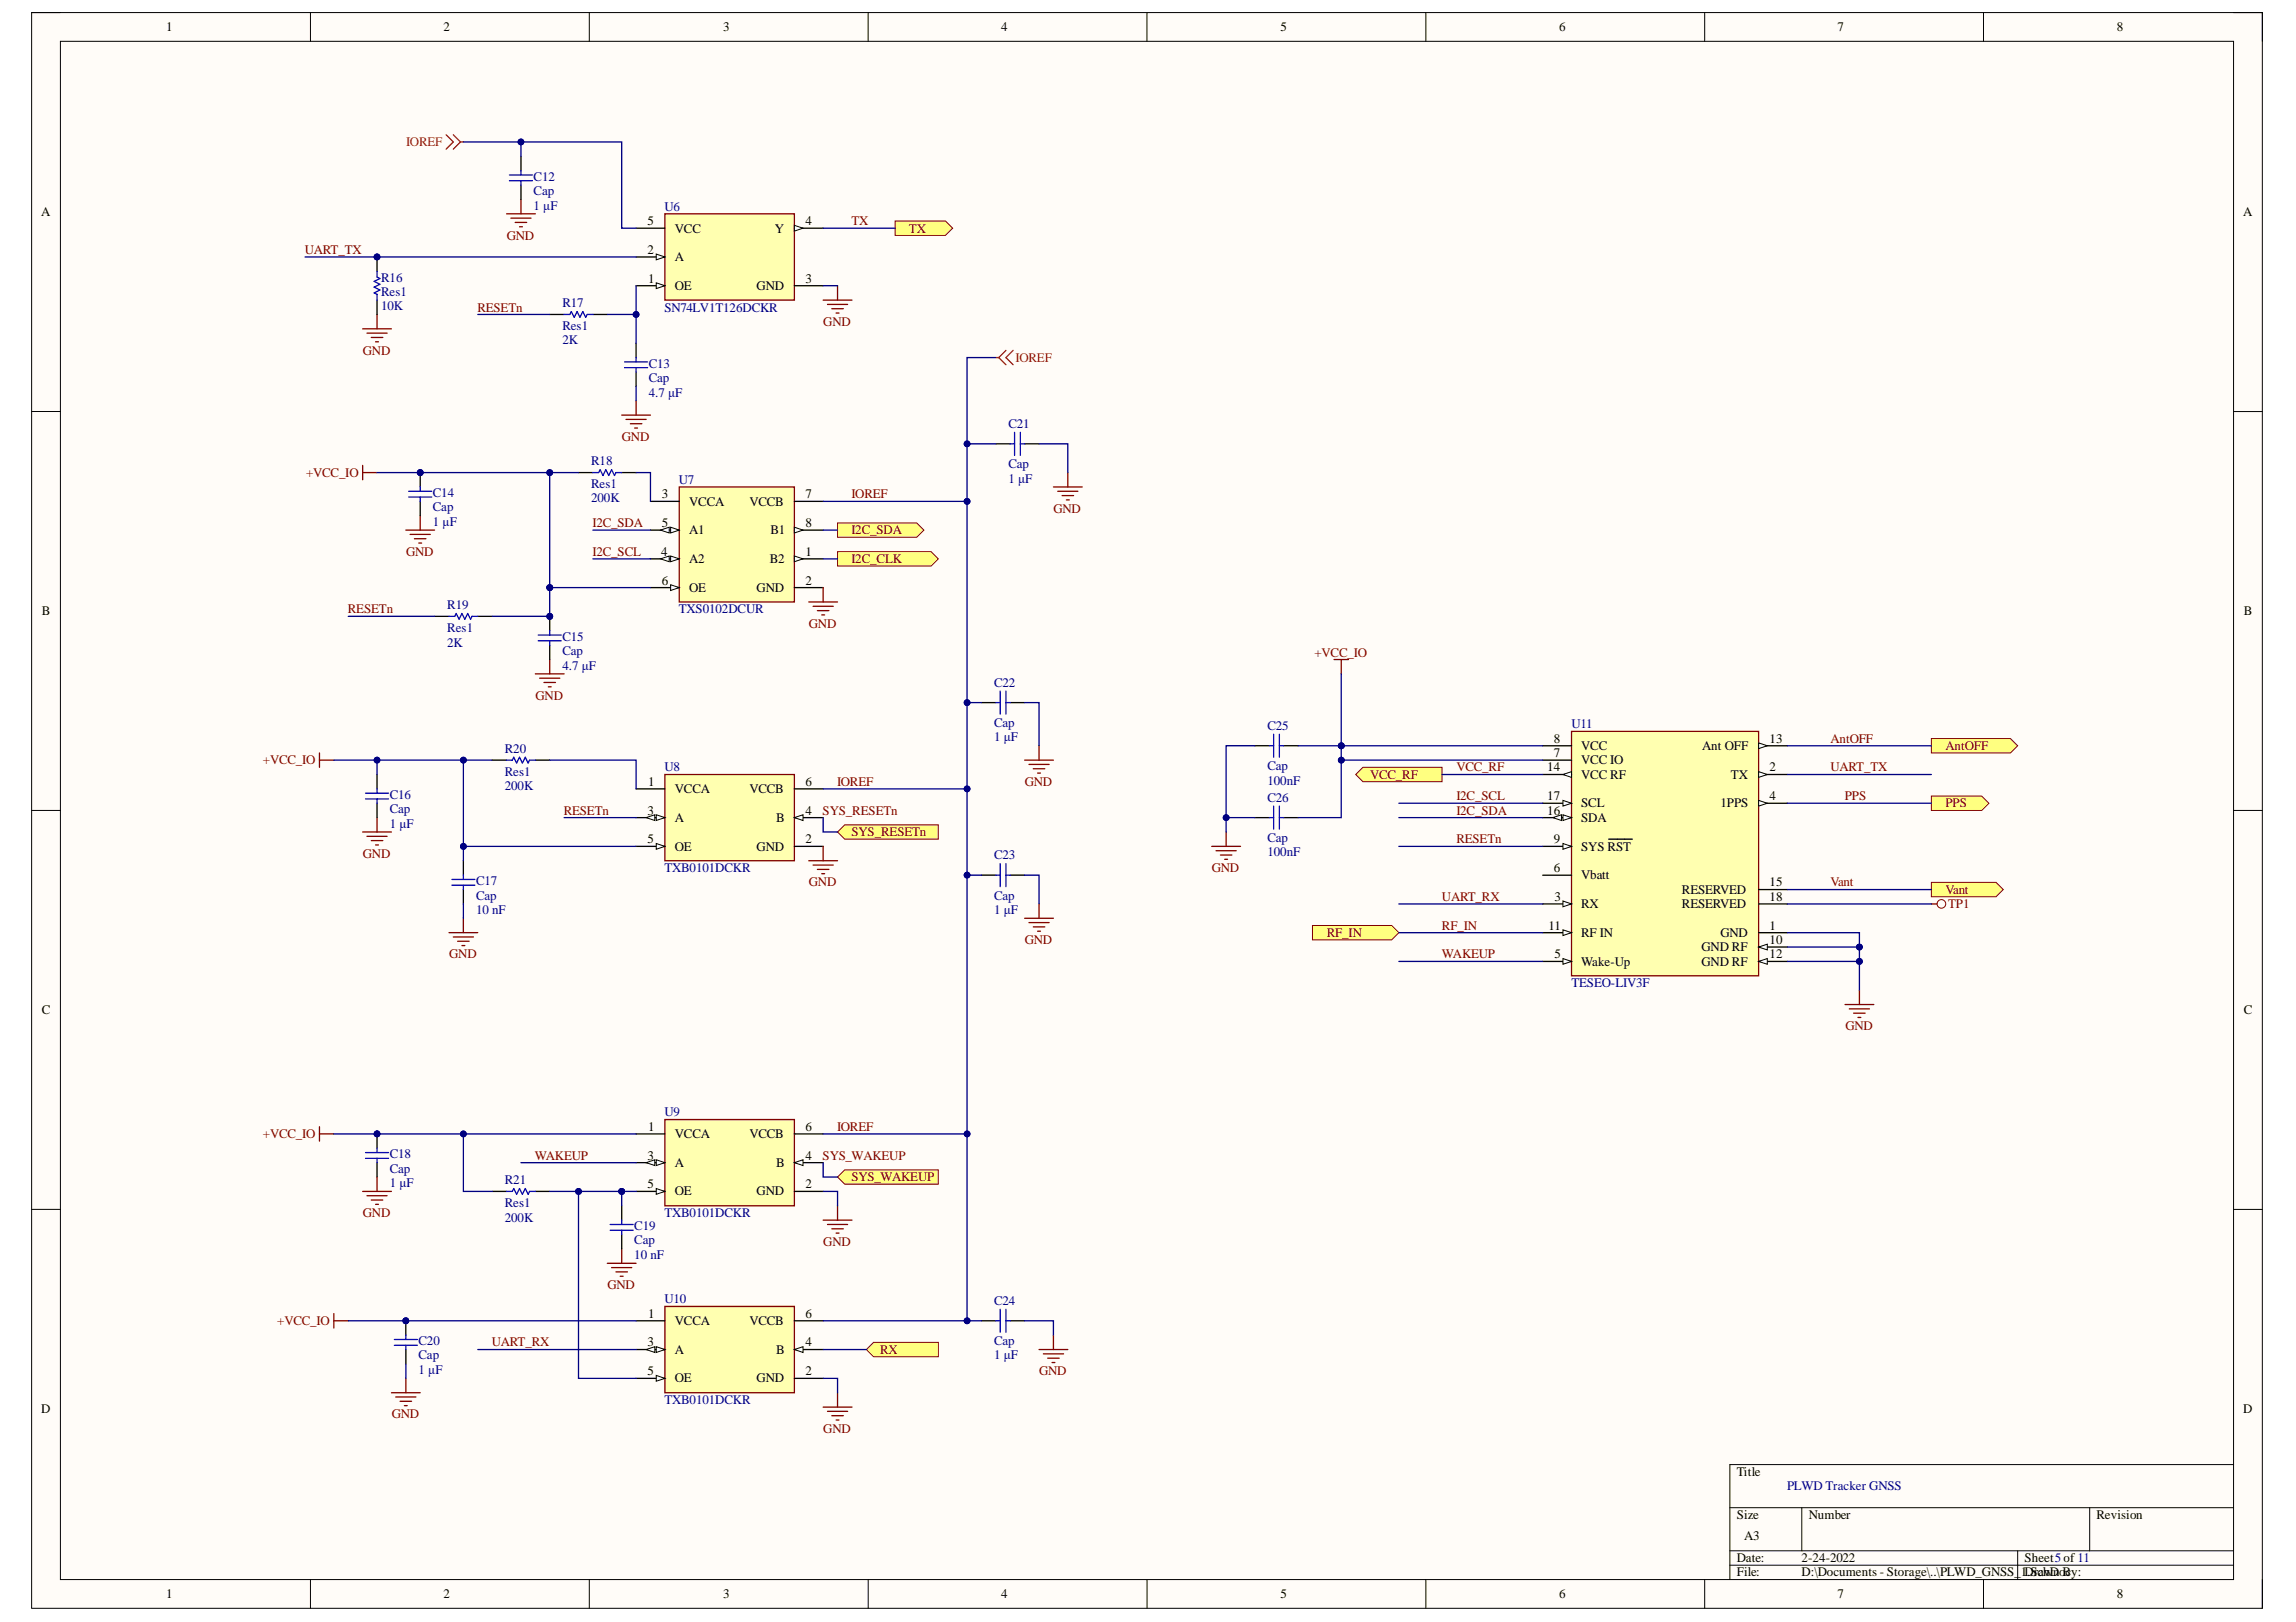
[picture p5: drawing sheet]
<svg xmlns="http://www.w3.org/2000/svg" width="297mm" height="210mm" viewBox="0 0 297 210" stroke-linecap="round" stroke-linejoin="round" font-family="sans-serif">
<defs><g id="words">
<g font-size="1.7">
<text x="21.5" y="4.1">1</text>
<text x="57.4" y="4.1">2</text>
<text x="93.6" y="4.1">3</text>
<text x="129.5" y="4.1">4</text>
<text x="165.7" y="4.1">5</text>
<text x="201.7" y="4.1">6</text>
<text x="237.7" y="4.1">7</text>
<text x="273.9" y="4.1">8</text>
<text x="5.3" y="28">A</text>
<text x="83.8" y="29.2">5</text>
<text x="104.2" y="29.2">4</text>
<text x="290.2" y="28">A</text>
<text x="83.8" y="32.9">2</text>
<text x="87.3" y="30.1">VCC</text>
<text x="87.3" y="33.8">A</text>
<text x="100.3" y="30.1">Y</text>
<text x="83.8" y="36.6">1</text>
<text x="87.3" y="37.5">OE</text>
<text x="97.9" y="37.5">GND</text>
<text x="104.2" y="36.6">3</text>
<text x="85.6" y="64.5">3</text>
<text x="89.2" y="65.4">VCCA</text>
<text x="97" y="65.4">VCCB</text>
<text x="104.2" y="64.5">7</text>
<text x="85.5" y="71.9">4</text>
<text x="85.6" y="68.2">5</text>
<text x="89.2" y="69.2">A1</text>
<text x="99.7" y="69.2">B1</text>
<text x="104.2" y="68.2">8</text>
<text x="104.2" y="71.9">1</text>
<text x="85.6" y="75.7">6</text>
<text x="89.2" y="72.9">A2</text>
<text x="89.2" y="76.6">OE</text>
<text x="97.9" y="76.6">GND</text>
<text x="99.6" y="72.9">B2</text>
<text x="104.2" y="75.7">2</text>
<text x="5.4" y="79.6">B</text>
<text x="290.3" y="79.6">B</text>
<text x="83.8" y="101.7">1</text>
<text x="104.2" y="101.7">6</text>
<text x="200.2" y="99.8">14</text>
<text x="201" y="96.1">8</text>
<text x="201" y="98">7</text>
<text x="204.6" y="97">VCC</text>
<text x="204.6" y="98.9">VCC IO</text>
<text x="204.6" y="100.8">VCC RF</text>
<text x="220.2" y="97">Ant OFF</text>
<text x="223.9" y="100.8">TX</text>
<text x="228.9" y="96.1">13</text>
<text x="228.9" y="99.8">2</text>
<text x="83.8" y="105.4">3</text>
<text x="87.3" y="102.6">VCCA</text>
<text x="87.3" y="106.3">A</text>
<text x="97" y="102.6">VCCB</text>
<text x="100.4" y="106.3">B</text>
<text x="104.2" y="105.4">4</text>
<text x="200.2" y="103.6">17</text>
<text x="200.2" y="105.4">16</text>
<text x="204.6" y="104.5">SCL</text>
<text x="204.6" y="106.3">SDA</text>
<text x="222.6" y="104.5">1PPS</text>
<text x="228.9" y="103.6">4</text>
<text x="83.8" y="109.1">5</text>
<text x="87.3" y="110.1">OE</text>
<text x="97.9" y="110.1">GND</text>
<text x="104.2" y="109.1">2</text>
<text x="201" y="109.1">9</text>
<text x="201" y="112.9">6</text>
<text x="204.6" y="110.1">SYS RST</text>
<text x="204.6" y="113.8">Vbatt</text>
<text x="201.1" y="116.6">3</text>
<text x="204.6" y="117.5">RX</text>
<text x="217.6" y="115.6">RESERVED</text>
<text x="217.6" y="117.5">RESERVED</text>
<text x="228.9" y="114.7">15</text>
<text x="228.9" y="116.6">18</text>
<text x="200.3" y="120.3">11</text>
<text x="201.1" y="124">5</text>
<text x="204.6" y="121.2">RF IN</text>
<text x="204.6" y="124.9">Wake-Up</text>
<text x="220.1" y="123.1">GND RF</text>
<text x="220.1" y="124.9">GND RF</text>
<text x="222.6" y="121.2">GND</text>
<text x="228.9" y="120.3">1</text>
<text x="228.9" y="122.2">10</text>
<text x="228.9" y="124">12</text>
<text x="5.4" y="131.2">C</text>
<text x="290.3" y="131.2">C</text>
<text x="83.8" y="146.3">1</text>
<text x="87.3" y="147.3">VCCA</text>
<text x="97" y="147.3">VCCB</text>
<text x="104.2" y="146.3">6</text>
<text x="83.8" y="150.1">3</text>
<text x="83.8" y="153.8">5</text>
<text x="87.3" y="151">A</text>
<text x="87.3" y="154.7">OE</text>
<text x="97.9" y="154.7">GND</text>
<text x="100.4" y="151">B</text>
<text x="104.2" y="150.1">4</text>
<text x="104.2" y="153.8">2</text>
<text x="83.8" y="170.5">1</text>
<text x="87.3" y="171.4">VCCA</text>
<text x="97" y="171.4">VCCB</text>
<text x="104.2" y="170.5">6</text>
<text x="83.8" y="174.2">3</text>
<text x="83.8" y="178">5</text>
<text x="87.3" y="175.2">A</text>
<text x="87.3" y="178.9">OE</text>
<text x="97.9" y="178.9">GND</text>
<text x="100.4" y="175.2">B</text>
<text x="104.2" y="174.2">4</text>
<text x="104.2" y="178">2</text>
<text x="5.3" y="182.9">D</text>
<text x="290.2" y="182.9">D</text>
<text x="224.7" y="191">Title</text>
<text x="224.7" y="196.5">Size</text>
<text x="234" y="196.5">Number</text>
<text x="271.2" y="196.5">Revision</text>
<text x="224.7" y="202.1">Date:</text>
<text x="224.7" y="204">File:</text>
<text x="225.6" y="199.3">A3</text>
<text x="233.1" y="202.1">2-24-2022</text>
<text x="233.1" y="204">D:\Documents - Storage\..\PLWD_GNSS_1.SchDoc</text>
<text x="261.9" y="202.1">Sheet5 of 11</text>
<text x="261.9" y="204">Drawn By:</text>
<text x="21.5" y="206.8">1</text>
<text x="57.4" y="206.8">2</text>
<text x="93.6" y="206.8">3</text>
<text x="129.5" y="206.8">4</text>
<text x="165.7" y="206.8">5</text>
<text x="201.7" y="206.8">6</text>
<text x="237.7" y="206.8">7</text>
<text x="273.9" y="206.8">8</text>
</g>
<g font-size="1.7" fill="#f00">
<text x="52.5" y="18.9">IOREF</text>
<text x="131.4" y="46.8">IOREF</text>
</g>
<g font-size="1.7" fill="#000080">
<text x="69" y="23.4">C12</text>
<text x="69" y="27.1">1 μF</text>
<text x="69" y="25.3">Cap</text>
<text x="86" y="27.3">U6</text>
<text x="49.3" y="40.2">10K</text>
<text x="49.3" y="36.4">R16</text>
<text x="49.3" y="38.3">Res1</text>
<text x="72.8" y="39.7">R17</text>
<text x="86" y="40.3">SN74LV1T126DCKR</text>
<text x="72.8" y="44.6">2K</text>
<text x="72.8" y="42.7">Res1</text>
<text x="83.9" y="47.6">C13</text>
<text x="83.9" y="51.3">4.7 μF</text>
<text x="83.9" y="49.5">Cap</text>
<text x="130.5" y="55.4">C21</text>
<text x="56" y="64.3">C14</text>
<text x="76.5" y="65">200K</text>
<text x="76.5" y="60.2">R18</text>
<text x="76.5" y="63.1">Res1</text>
<text x="87.8" y="62.6">U7</text>
<text x="130.5" y="62.5">1 μF</text>
<text x="130.5" y="60.6">Cap</text>
<text x="56" y="68.1">1 μF</text>
<text x="56" y="66.2">Cap</text>
<text x="57.9" y="83.7">2K</text>
<text x="57.9" y="78.8">R19</text>
<text x="57.9" y="81.8">Res1</text>
<text x="72.8" y="82.9">C15</text>
<text x="87.8" y="79.4">TXS0102DCUR</text>
<text x="72.8" y="86.7">4.7 μF</text>
<text x="72.8" y="84.8">Cap</text>
<text x="128.6" y="88.8">C22</text>
<text x="128.6" y="96">1 μF</text>
<text x="128.6" y="94.1">Cap</text>
<text x="164" y="94.4">C25</text>
<text x="203.3" y="94.3">U11</text>
<text x="65.3" y="97.4">R20</text>
<text x="65.3" y="100.4">Res1</text>
<text x="86" y="99.8">U8</text>
<text x="164" y="101.5">100nF</text>
<text x="164" y="99.7">Cap</text>
<text x="50.4" y="107.1">1 μF</text>
<text x="50.4" y="103.4">C16</text>
<text x="50.4" y="105.2">Cap</text>
<text x="65.3" y="102.3">200K</text>
<text x="164" y="103.7">C26</text>
<text x="86" y="112.9">TXB0101DCKR</text>
<text x="128.6" y="111.2">C23</text>
<text x="164" y="110.8">100nF</text>
<text x="164" y="109">Cap</text>
<text x="61.6" y="118.3">10 nF</text>
<text x="61.6" y="114.5">C17</text>
<text x="61.6" y="116.4">Cap</text>
<text x="128.6" y="118.3">1 μF</text>
<text x="128.6" y="116.4">Cap</text>
<text x="203.3" y="127.7">TESEO-LIV3F</text>
<text x="50.4" y="149.9">C18</text>
<text x="86" y="144.5">U9</text>
<text x="50.4" y="153.6">1 μF</text>
<text x="50.4" y="151.7">Cap</text>
<text x="65.3" y="153.3">R21</text>
<text x="65.3" y="158.1">200K</text>
<text x="65.3" y="156.2">Res1</text>
<text x="82.1" y="159.2">C19</text>
<text x="82.1" y="161">Cap</text>
<text x="86" y="157.5">TXB0101DCKR</text>
<text x="82.1" y="162.9">10 nF</text>
<text x="86" y="168.7">U10</text>
<text x="128.6" y="168.8">C24</text>
<text x="54.1" y="177.8">1 μF</text>
<text x="54.1" y="174.1">C20</text>
<text x="54.1" y="175.9">Cap</text>
<text x="128.6" y="175.9">1 μF</text>
<text x="128.6" y="174.1">Cap</text>
<text x="86" y="181.7">TXB0101DCKR</text>
<text x="231.2" y="192.8">PLWD Tracker GNSS</text>
</g>
<g font-size="1.7" fill="#800000">
<text x="110.2" y="29.2">TX</text>
<text x="39.4" y="32.9">UART_TX</text>
<text x="65.6" y="31">GND</text>
<text x="117.6" y="30.1">TX</text>
<text x="61.8" y="40.3">RESETn</text>
<text x="47" y="45.9">GND</text>
<text x="106.5" y="42.2">GND</text>
<text x="80.5" y="57.1">GND</text>
<text x="39.6" y="61.7">+VCC_IO</text>
<text x="110.2" y="64.5">IOREF</text>
<text x="52.5" y="71.9">GND</text>
<text x="76.7" y="68.2">I2C_SDA</text>
<text x="76.7" y="71.9">I2C_SCL</text>
<text x="110.2" y="69.2">I2C_SDA</text>
<text x="136.3" y="66.4">GND</text>
<text x="110.2" y="72.9">I2C_CLK</text>
<text x="45" y="79.4">RESETn</text>
<text x="104.7" y="81.2">GND</text>
<text x="170.1" y="85">+VCC_IO</text>
<text x="69.3" y="90.5">GND</text>
<text x="34" y="98.9">+VCC_IO</text>
<text x="108.3" y="101.7">IOREF</text>
<text x="132.6" y="101.7">GND</text>
<text x="177.2" y="100.8">VCC_RF</text>
<text x="188.4" y="99.8">VCC_RF</text>
<text x="236.8" y="99.8">UART_TX</text>
<text x="236.8" y="96.1">AntOFF</text>
<text x="251.7" y="97">AntOFF</text>
<text x="72.9" y="105.4">RESETn</text>
<text x="106.4" y="105.4">SYS_RESETn</text>
<text x="188.4" y="103.6">I2C_SCL</text>
<text x="188.4" y="105.4">I2C_SDA</text>
<text x="238.7" y="103.6">PPS</text>
<text x="251.7" y="104.5">PPS</text>
<text x="47" y="111">GND</text>
<text x="110.2" y="108.2">SYS_RESETn</text>
<text x="156.8" y="112.9">GND</text>
<text x="188.4" y="109.1">RESETn</text>
<text x="104.7" y="114.7">GND</text>
<text x="186.5" y="116.6">UART_RX</text>
<text x="236.8" y="114.7">Vant</text>
<text x="251.7" y="115.6">Vant</text>
<text x="252" y="117.5">TP1</text>
<text x="58.1" y="124">GND</text>
<text x="132.6" y="122.2">GND</text>
<text x="171.7" y="121.2">RF_IN</text>
<text x="186.5" y="124">WAKEUP</text>
<text x="186.5" y="120.3">RF_IN</text>
<text x="238.7" y="133.3">GND</text>
<text x="34" y="147.3">+VCC_IO</text>
<text x="108.3" y="146.3">IOREF</text>
<text x="69.2" y="150.1">WAKEUP</text>
<text x="106.4" y="150.1">SYS_WAKEUP</text>
<text x="110.2" y="152.8">SYS_WAKEUP</text>
<text x="47" y="157.5">GND</text>
<text x="106.5" y="161.2">GND</text>
<text x="78.6" y="166.8">GND</text>
<text x="35.9" y="171.4">+VCC_IO</text>
<text x="63.6" y="174.2">UART_RX</text>
<text x="113.9" y="175.2">RX</text>
<text x="134.4" y="178">GND</text>
<text x="50.7" y="183.5">GND</text>
<text x="106.5" y="185.4">GND</text>
</g>
</g></defs>
<path d="M4.1 1.6h288.6v206.5h-288.6z" fill-rule="evenodd" fill="#fffcf8"/>
<path d="M4.1 1.6h288.6v206.5h-288.6z" fill="none" stroke="#000" stroke-width=".13"/>
<path d="M7.8 5.3h281.2v199.1h-281.2z" fill-rule="evenodd" fill="#fffcf8"/>
<g fill="none" stroke="#000" stroke-width=".13">
<path d="M4.1 1.6h3.7M7.8 5.3h281.2v199.1h-281.2zM40.2 1.6v3.7M76.2 1.6v3.7M112.3 1.6v3.7M148.4 1.6v3.7M184.5 1.6v3.7M220.5 1.6v3.7M256.6 1.6v3.7M289 1.6h3.7v3.7M4.1 53.3h3.7M289 53.3h3.7"/>
<path d="M4.1 104.9h3.7M289 104.9h3.7M4.1 156.5h3.7M289 156.5h3.7M223.8 195.1h65.2M233.1 195.1v5.6M270.3 195.1v5.6M289 189.5h-65.2v14.9M40.2 204.4v3.7M76.2 204.4v3.7M112.3 204.4v3.7M148.4 204.4v3.7"/>
<path d="M184.5 204.4v3.7M220.5 204.4v3.7M223.8 200.7h65.2M223.8 202.6h65.2M256.6 204.4v3.7M261 200.7v3.7M292.7 204.4v3.7"/>
</g>
<path d="M203.3 94.7h24.2v31.6h-24.2z" fill-rule="evenodd" fill="#ffffb0"/>
<path d="M203.3 94.7h24.2v31.6h-24.2z" fill="none" stroke="#800000" stroke-width=".17"/>
<path d="M199.6 96.5h3.7M199.6 98.4h3.7M199.6 100.2h3.7" fill="none" stroke="#000" stroke-width=".17"/>
<path d="M202.2 100.2l1.1-.3v.7z" fill="#f8fcff"/>
<path d="M202.2 100.2l1.1-.3v.7z" fill="none" stroke="#000" stroke-width=".13"/>
<path d="M227.5 115.1h3.7M227.5 117h3.7M227.5 103.9h3.7" fill="none" stroke="#000" stroke-width=".17"/>
<path d="M227.5 103.6l1.1 .3-1.1 .4z" fill="#f8fcff"/>
<path d="M227.5 103.6l1.1 .3-1.1 .4z" fill="none" stroke="#000" stroke-width=".13"/>
<path d="M227.5 96.5h3.7" fill="none" stroke="#000" stroke-width=".17"/>
<path d="M227.5 96.1l1.1 .4-1.1 .4z" fill="#f8fcff"/>
<path d="M227.5 96.1l1.1 .4-1.1 .4z" fill="none" stroke="#000" stroke-width=".13"/>
<path d="M199.6 120.7h3.7" fill="none" stroke="#000" stroke-width=".17"/>
<path d="M202.2 120.3l1.1 .4-1.1 .4z" fill="#f8fcff"/>
<path d="M202.2 120.3l1.1 .4-1.1 .4z" fill="none" stroke="#000" stroke-width=".13"/>
<path d="M199.6 117h3.7" fill="none" stroke="#000" stroke-width=".17"/>
<path d="M202.2 116.6l1.1 .4-1.1 .3z" fill="#f8fcff"/>
<path d="M202.2 116.6l1.1 .4-1.1 .3z" fill="none" stroke="#000" stroke-width=".13"/>
<path d="M199.6 103.9h3.7" fill="none" stroke="#000" stroke-width=".17"/>
<path d="M202.2 103.6l1.1 .3-1.1 .4z" fill="#f8fcff"/>
<path d="M202.2 103.6l1.1 .3-1.1 .4z" fill="none" stroke="#000" stroke-width=".13"/>
<path d="M199.6 105.8h3.7" fill="none" stroke="#000" stroke-width=".17"/>
<path d="M202.2 105.4l1.1 .4-1.1 .4z" fill="#f8fcff"/>
<path d="M202.2 105.4l1.1 .4-1.1 .4z" fill="none" stroke="#000" stroke-width=".13"/>
<path d="M200.9 105.8l1.1-.4v.8z" fill="#f8fcff"/>
<path d="M200.9 105.8l1.1-.4v.8z" fill="none" stroke="#000" stroke-width=".13"/>
<path d="M199.6 109.5h3.7" fill="none" stroke="#000" stroke-width=".17"/>
<path d="M202.2 109.2l1.1 .3-1.1 .4z" fill="#f8fcff"/>
<path d="M202.2 109.2l1.1 .3-1.1 .4z" fill="none" stroke="#000" stroke-width=".13"/>
<path d="M208.1 108.6h3.1M227.5 100.2h3.7" fill="none" stroke="#000" stroke-width=".17"/>
<path d="M227.5 99.9l1.1 .3-1.1 .4z" fill="#f8fcff"/>
<path d="M227.5 99.9l1.1 .3-1.1 .4z" fill="none" stroke="#000" stroke-width=".13"/>
<path d="M199.6 113.3h3.7M199.6 124.4h3.7" fill="none" stroke="#000" stroke-width=".17"/>
<path d="M202.2 124l1.1 .4-1.1 .4z" fill="#f8fcff"/>
<path d="M202.2 124l1.1 .4-1.1 .4z" fill="none" stroke="#000" stroke-width=".13"/>
<path d="M227.5 120.7h3.7M227.5 122.6h3.7" fill="none" stroke="#000" stroke-width=".17"/>
<path d="M227.5 122.6l1.1-.4v.7z" fill="#f8fcff"/>
<path d="M227.5 122.6l1.1-.4v.7z" fill="none" stroke="#000" stroke-width=".13"/>
<path d="M227.5 124.4h3.7" fill="none" stroke="#000" stroke-width=".17"/>
<path d="M227.5 124.4l1.1-.4v.8z" fill="#f8fcff"/>
<path d="M227.5 124.4l1.1-.4v.8z" fill="none" stroke="#000" stroke-width=".13"/>
<path d="M156.8 109.5h3.7M157.3 110.1h2.6M157.9 110.6h1.5M158.4 111.2h.4M158.6 107.7v1.8M249.9 117h.7M238.7 130h3.7M239.2 130.6h2.7M239.8 131.1h1.5M240.4 131.7h.3M240.6 128.1v1.9" fill="none" stroke="#800000" stroke-width=".17"/>
<circle cx="251.2" cy="117" r=".56" fill="none" stroke="#800000" stroke-width=".13"/>
<path d="M86 27.7h16.8v11.1h-16.8z" fill-rule="evenodd" fill="#ffffb0"/>
<path d="M86 27.7h16.8v11.1h-16.8z" fill="none" stroke="#800000" stroke-width=".17"/>
<path d="M82.3 29.5h3.7M82.3 33.3h3.7" fill="none" stroke="#000" stroke-width=".17"/>
<path d="M84.9 32.9l1.1 .4-1.1 .3z" fill="#f8fcff"/>
<path d="M84.9 32.9l1.1 .4-1.1 .3z" fill="none" stroke="#000" stroke-width=".13"/>
<path d="M82.3 37h3.7" fill="none" stroke="#000" stroke-width=".17"/>
<path d="M84.9 36.6l1.1 .4-1.1 .3z" fill="#f8fcff"/>
<path d="M84.9 36.6l1.1 .4-1.1 .3z" fill="none" stroke="#000" stroke-width=".13"/>
<path d="M102.8 29.5h3.7" fill="none" stroke="#000" stroke-width=".17"/>
<path d="M102.8 29.2l1.1 .3-1.1 .4z" fill="#f8fcff"/>
<path d="M102.8 29.2l1.1 .3-1.1 .4z" fill="none" stroke="#000" stroke-width=".13"/>
<path d="M102.8 37h3.7" fill="none" stroke="#000" stroke-width=".17"/>
<g fill="none" stroke="#800000" stroke-width=".17">
<path d="M65.5 27.7h3.8M66.1 28.2h2.6M66.7 28.8h1.4M67.2 29.3h.4M67.4 25.8v1.9M106.5 38.8h3.7M107.1 39.4h2.6M107.6 39.9h1.5M108.4 37v1.8M46.9 42.6h3.7M47.5 43.1h2.6M48 43.7h1.5"/>
<path d="M48.6 44.2h.4M48.8 40.7v1.9M80.4 53.7h3.8M81 54.3h2.6M81.5 54.8h1.5M82.1 55.4h.4M82.3 51.9v1.8M108.2 40.5h.3"/>
</g>
<path d="M57.7 17.4l.9 1-.9 .9M58.6 17.4l1 1M59.6 18.4l-1 .9M59.6 18.4h.3" fill="none" stroke="#f00" stroke-width=".17"/>
<path d="M87.9 63h14.9v14.9h-14.9z" fill-rule="evenodd" fill="#ffffb0"/>
<path d="M87.9 63h14.9v14.9h-14.9z" fill="none" stroke="#800000" stroke-width=".17"/>
<path d="M84.2 64.9h3.7M84.2 68.6h3.7M102.8 64.9h3.7" fill="none" stroke="#000" stroke-width=".17"/>
<path d="M86.8 68.2l1.1 .4-1.1 .4z" fill="#f8fcff"/>
<path d="M86.8 68.2l1.1 .4-1.1 .4z" fill="none" stroke="#000" stroke-width=".13"/>
<path d="M85.5 68.6l1.1-.4v.8z" fill="#f8fcff"/>
<path d="M85.5 68.6l1.1-.4v.8z" fill="none" stroke="#000" stroke-width=".13"/>
<path d="M84.2 72.3h3.7" fill="none" stroke="#000" stroke-width=".17"/>
<path d="M86.8 72l1.1 .3-1.1 .4z" fill="#f8fcff"/>
<path d="M86.8 72l1.1 .3-1.1 .4z" fill="none" stroke="#000" stroke-width=".13"/>
<path d="M85.5 72.3l1.1-.3v.7z" fill="#f8fcff"/>
<path d="M85.5 72.3l1.1-.3v.7z" fill="none" stroke="#000" stroke-width=".13"/>
<path d="M102.8 68.6h3.7" fill="none" stroke="#000" stroke-width=".17"/>
<path d="M102.8 68.2l1.1 .4-1.1 .4z" fill="#f8fcff"/>
<path d="M102.8 68.2l1.1 .4-1.1 .4z" fill="none" stroke="#000" stroke-width=".13"/>
<path d="M102.8 72.3h3.7" fill="none" stroke="#000" stroke-width=".17"/>
<path d="M102.8 72l1.1 .3-1.1 .4z" fill="#f8fcff"/>
<path d="M102.8 72l1.1 .3-1.1 .4z" fill="none" stroke="#000" stroke-width=".13"/>
<path d="M84.2 76h3.7" fill="none" stroke="#000" stroke-width=".17"/>
<path d="M86.8 75.7l1.1 .3-1.1 .4z" fill="#f8fcff"/>
<path d="M86.8 75.7l1.1 .3-1.1 .4z" fill="none" stroke="#000" stroke-width=".13"/>
<path d="M102.8 76h3.7" fill="none" stroke="#000" stroke-width=".17"/>
<g fill="none" stroke="#800000" stroke-width=".17">
<path d="M46.9 60.2v1.9M46.9 61.2h1.9M52.5 68.6h3.7M53.1 69.2h2.6M53.6 69.7h1.5M54.2 70.3h.3M54.4 66.7v1.9M104.6 77.9h3.8M105.2 78.5h2.6M105.7 79h1.5M106.3 79.6h.4M106.5 76v1.9"/>
<path d="M69.3 87.2h3.7M69.8 87.8h2.6M70.4 88.3h1.5M70.9 88.9h.4M71.1 85.3v1.9"/>
</g>
<path d="M86 100.2h16.8v11.2h-16.8z" fill-rule="evenodd" fill="#ffffb0"/>
<path d="M86 100.2h16.8v11.2h-16.8z" fill="none" stroke="#800000" stroke-width=".17"/>
<path d="M82.3 102.1h3.7M82.3 105.8h3.7M102.8 102.1h3.7" fill="none" stroke="#000" stroke-width=".17"/>
<path d="M84.9 105.4l1.1 .4-1.1 .4z" fill="#f8fcff"/>
<path d="M84.9 105.4l1.1 .4-1.1 .4z" fill="none" stroke="#000" stroke-width=".13"/>
<path d="M83.6 105.8l1.1-.4v.8z" fill="#f8fcff"/>
<path d="M83.6 105.8l1.1-.4v.8z" fill="none" stroke="#000" stroke-width=".13"/>
<path d="M102.8 105.8h3.7" fill="none" stroke="#000" stroke-width=".17"/>
<path d="M102.8 105.8l1.1-.4v.8z" fill="#f8fcff"/>
<path d="M102.8 105.8l1.1-.4v.8z" fill="none" stroke="#000" stroke-width=".13"/>
<path d="M82.3 109.5h3.7" fill="none" stroke="#000" stroke-width=".17"/>
<path d="M84.9 109.2l1.1 .3-1.1 .4z" fill="#f8fcff"/>
<path d="M84.9 109.2l1.1 .3-1.1 .4z" fill="none" stroke="#000" stroke-width=".13"/>
<path d="M102.8 109.5h3.7" fill="none" stroke="#000" stroke-width=".17"/>
<path d="M104.6 111.4h3.8M105.2 111.9h2.6M105.7 112.5h1.5M106.3 113.1h.4M106.5 109.5v1.9" fill="none" stroke="#800000" stroke-width=".17"/>
<path d="M86 144.9h16.8v11.1h-16.8z" fill-rule="evenodd" fill="#ffffb0"/>
<path d="M86 144.9h16.8v11.1h-16.8z" fill="none" stroke="#800000" stroke-width=".17"/>
<path d="M82.3 146.7h3.7M82.3 150.5h3.7M102.8 146.7h3.7" fill="none" stroke="#000" stroke-width=".17"/>
<path d="M84.9 150.1l1.1 .4-1.1 .3z" fill="#f8fcff"/>
<path d="M84.9 150.1l1.1 .4-1.1 .3z" fill="none" stroke="#000" stroke-width=".13"/>
<path d="M83.6 150.5l1.1-.4v.7z" fill="#f8fcff"/>
<path d="M83.6 150.5l1.1-.4v.7z" fill="none" stroke="#000" stroke-width=".13"/>
<path d="M102.8 150.5h3.7" fill="none" stroke="#000" stroke-width=".17"/>
<path d="M102.8 150.5l1.1-.4v.7z" fill="#f8fcff"/>
<path d="M102.8 150.5l1.1-.4v.7z" fill="none" stroke="#000" stroke-width=".13"/>
<path d="M82.3 154.2h3.7" fill="none" stroke="#000" stroke-width=".17"/>
<path d="M84.9 153.8l1.1 .4-1.1 .4z" fill="#f8fcff"/>
<path d="M84.9 153.8l1.1 .4-1.1 .4z" fill="none" stroke="#000" stroke-width=".13"/>
<path d="M102.8 154.2h3.7" fill="none" stroke="#000" stroke-width=".17"/>
<path d="M86 169.1h16.8v11.1h-16.8z" fill-rule="evenodd" fill="#ffffb0"/>
<path d="M86 169.1h16.8v11.1h-16.8z" fill="none" stroke="#800000" stroke-width=".17"/>
<path d="M82.3 170.9h3.7M82.3 174.6h3.7M102.8 170.9h3.7" fill="none" stroke="#000" stroke-width=".17"/>
<path d="M84.9 174.3l1.1 .3-1.1 .4z" fill="#f8fcff"/>
<path d="M84.9 174.3l1.1 .3-1.1 .4z" fill="none" stroke="#000" stroke-width=".13"/>
<path d="M83.6 174.6l1.1-.3v.7z" fill="#f8fcff"/>
<path d="M83.6 174.6l1.1-.3v.7z" fill="none" stroke="#000" stroke-width=".13"/>
<path d="M102.8 174.6h3.7" fill="none" stroke="#000" stroke-width=".17"/>
<path d="M102.8 174.6l1.1-.3v.7z" fill="#f8fcff"/>
<path d="M102.8 174.6l1.1-.3v.7z" fill="none" stroke="#000" stroke-width=".13"/>
<path d="M82.3 178.4h3.7" fill="none" stroke="#000" stroke-width=".17"/>
<path d="M84.9 178l1.1 .4-1.1 .3z" fill="#f8fcff"/>
<path d="M84.9 178l1.1 .4-1.1 .3z" fill="none" stroke="#000" stroke-width=".13"/>
<path d="M102.8 178.4h3.7" fill="none" stroke="#000" stroke-width=".17"/>
<path d="M128.8 46.3h.4M129.2 46.3l.9 .9M130.1 45.3l-.9 1M131.1 45.3l-1 1 1 .9" fill="none" stroke="#f00" stroke-width=".17"/>
<g fill="none" stroke="#800000" stroke-width=".17">
<path d="M136.3 63h3.7M136.8 63.6h2.7M137.4 64.1h1.5M138 64.7h.3M138.1 61.2v1.8M41.3 97.4v1.9M41.3 98.4h1.9M132.6 98.4h3.7M133.1 98.9h2.6M133.7 99.5h1.5M134.4 96.5v1.9M172.6 85.4h1.9"/>
<path d="M173.5 85.4v1.8M46.9 107.7h3.7M47.5 108.2h2.6M48 108.8h1.5M48.6 109.3h.4M48.8 105.8v1.9M59.9 118.8v1.9M132.6 118.8h3.7M133.1 119.4h2.6M133.7 119.9h1.5M134.2 100h.4M134.4 117v1.8"/>
<path d="M58.1 120.7h3.7M58.6 121.3h2.7M59.2 121.8h1.5M59.8 122.4h.3M134.2 120.5h.4M41.3 145.8v1.9M41.3 146.7h1.9M46.9 154.2h3.7M47.5 154.7h2.6M48 155.3h1.5M48.6 155.9h.4M48.8 152.3v1.9"/>
<path d="M106.5 157.9h3.7M107.1 158.5h2.6M107.6 159h1.5M108.2 159.6h.3M108.4 156v1.9M43.2 170v1.9M43.2 170.9h1.9M52.5 178.4v1.8M78.6 163.5h3.7M79.1 164h2.6M79.7 164.6h1.5M80.2 165.2h.4"/>
<path d="M80.4 161.6v1.9M134.4 174.6h3.7M135 175.2h2.6M135.5 175.8h1.5M136.1 176.3h.4M136.3 172.8v1.8M50.6 180.2h3.8M51.2 180.8h2.6M51.8 181.3h1.4M52.3 181.9h.4M106.5 182.1h3.7M107.1 182.6h2.6"/>
<path d="M107.6 183.2h1.5M108.2 183.8h.3M108.4 180.2v1.9"/>
</g>
<path d="M115.8 28.6h6.5l1 .9-1 1h-6.5z" fill-rule="evenodd" fill="#ffff80"/>
<path d="M115.8 28.6h6.5l1 .9-1 1h-6.5z" fill="none" stroke="#800000" stroke-width=".13"/>
<path d="M108.4 67.7h10.2l.9 .9-.9 .9h-10.2z" fill-rule="evenodd" fill="#ffff80"/>
<path d="M108.4 67.7h10.2l.9 .9-.9 .9h-10.2z" fill="none" stroke="#800000" stroke-width=".13"/>
<path d="M108.4 71.4h12.1l.9 .9-.9 1h-12.1z" fill-rule="evenodd" fill="#ffff80"/>
<path d="M108.4 71.4h12.1l.9 .9-.9 1h-12.1z" fill="none" stroke="#800000" stroke-width=".13"/>
<path d="M108.4 107.7l.9-1h12.1v1.9h-12.1z" fill-rule="evenodd" fill="#ffff80"/>
<path d="M108.4 107.7l.9-1h12.1v1.9h-12.1z" fill="none" stroke="#800000" stroke-width=".13"/>
<path d="M108.4 152.3l.9-.9h12.1v1.9h-12.1z" fill-rule="evenodd" fill="#ffff80"/>
<path d="M108.4 152.3l.9-.9h12.1v1.9h-12.1z" fill="none" stroke="#800000" stroke-width=".13"/>
<path d="M112.1 174.6l.9-.9h8.4v1.9h-8.4z" fill-rule="evenodd" fill="#ffff80"/>
<path d="M112.1 174.6l.9-.9h8.4v1.9h-8.4z" fill="none" stroke="#800000" stroke-width=".13"/>
<path d="M249.9 103h6.5l.9 .9-.9 1h-6.5z" fill-rule="evenodd" fill="#ffff80"/>
<path d="M249.9 103h6.5l.9 .9-.9 1h-6.5z" fill="none" stroke="#800000" stroke-width=".13"/>
<path d="M249.9 95.6h10.2l.9 .9-.9 .9h-10.2z" fill-rule="evenodd" fill="#ffff80"/>
<path d="M249.9 95.6h10.2l.9 .9-.9 .9h-10.2z" fill="none" stroke="#800000" stroke-width=".13"/>
<path d="M249.9 114.2h8.3l1 .9-1 .9h-8.3z" fill-rule="evenodd" fill="#ffff80"/>
<path d="M249.9 114.2h8.3l1 .9-1 .9h-8.3z" fill="none" stroke="#800000" stroke-width=".13"/>
<path d="M169.8 119.8h10.2l1 .9-1 .9h-10.2z" fill-rule="evenodd" fill="#ffff80"/>
<path d="M169.8 119.8h10.2l1 .9-1 .9h-10.2z" fill="none" stroke="#800000" stroke-width=".13"/>
<path d="M175.4 100.2l.9-.9h10.3v1.9h-10.3z" fill-rule="evenodd" fill="#ffff80"/>
<path d="M175.4 100.2l.9-.9h10.3v1.9h-10.3z" fill="none" stroke="#800000" stroke-width=".13"/>
<path d="M67.4 20.2v1.9M67.4 24v1.8M128.8 57.4h1.9M132.6 57.4h1.8" fill="none" stroke="#000" stroke-width=".17"/>
<path d="M65.9 22.6h3M65.9 23.4h3M67.4 22.1v.5M67.4 23.4v.6M130.7 57.4h.6M131.3 55.9v3M132 55.9v3M132 57.4h.6" fill="none" stroke="#00f" stroke-width=".17"/>
<circle cx="71.1" cy="79.8" r=".37" fill="#000080"/>
<circle cx="71.1" cy="79.8" r=".37" fill="none" stroke="#000080" stroke-width=".13"/>
<path d="M71.1 79.8v1.8M71.1 83.5v1.8" fill="none" stroke="#000" stroke-width=".17"/>
<circle cx="71.1" cy="79.8" r=".37" fill="#000080"/>
<circle cx="71.1" cy="79.8" r=".37" fill="none" stroke="#000080" stroke-width=".13"/>
<path d="M69.6 82.2h3M69.6 82.9h3M71.1 81.6v.6M71.1 82.9v.6M58.5 113.8h2.9M58.5 114.6h2.9M59.9 113.3v.5M59.9 114.6v.5" fill="none" stroke="#00f" stroke-width=".17"/>
<path d="M59.9 111.4v1.9M59.9 115.1v1.9" fill="none" stroke="#000" stroke-width=".17"/>
<circle cx="52.5" cy="170.9" r=".37" fill="#000080"/>
<circle cx="52.5" cy="170.9" r=".37" fill="none" stroke="#000080" stroke-width=".13"/>
<path d="M52.5 170.9v1.9M52.5 174.6v1.9" fill="none" stroke="#000" stroke-width=".17"/>
<circle cx="52.5" cy="170.9" r=".37" fill="#000080"/>
<circle cx="52.5" cy="170.9" r=".37" fill="none" stroke="#000080" stroke-width=".13"/>
<g fill="none" stroke="#00f" stroke-width=".17">
<path d="M80.8 46.8h3M80.8 47.6h3M82.3 46.3v.5M82.3 47.6v.5M164.2 96.5h.6M164.8 95v3M165.5 95v3M165.5 96.5h.6M164.2 105.8h.6M164.8 104.3v3M165.5 104.3v3M165.5 105.8h.6"/>
<path d="M78.9 158.5h3M78.9 159.2h3M80.4 157.9v.6M80.4 159.2v.6M51 173.3h3M51 174.1h3M52.5 172.8v.5M52.5 174.1v.5"/>
</g>
<path d="M82.3 44.4v1.9M82.3 48.1v1.9M162.4 96.5h1.8M166.1 96.5h1.8M162.4 105.8h1.8M166.1 105.8h1.8M80.4 156v1.9M80.4 159.8v1.8" fill="none" stroke="#000" stroke-width=".17"/>
<circle cx="54.4" cy="61.2" r=".37" fill="#000080"/>
<circle cx="54.4" cy="61.2" r=".37" fill="none" stroke="#000080" stroke-width=".13"/>
<path d="M54.4 61.2v1.8M54.4 64.9v1.8" fill="none" stroke="#000" stroke-width=".17"/>
<circle cx="54.4" cy="61.2" r=".37" fill="#000080"/>
<circle cx="54.4" cy="61.2" r=".37" fill="none" stroke="#000080" stroke-width=".13"/>
<path d="M52.9 63.6h3M52.9 64.3h3M54.4 63v.6M54.4 64.3v.6M47.3 102.6h3M47.3 103.4h3M48.8 102.1v.5M48.8 103.4v.5" fill="none" stroke="#00f" stroke-width=".17"/>
<path d="M48.8 100.2v1.9M48.8 103.9v1.9" fill="none" stroke="#000" stroke-width=".17"/>
<circle cx="48.8" cy="146.7" r=".37" fill="#000080"/>
<circle cx="48.8" cy="146.7" r=".37" fill="none" stroke="#000080" stroke-width=".13"/>
<path d="M48.8 146.7v1.9M48.8 150.5v1.8" fill="none" stroke="#000" stroke-width=".17"/>
<circle cx="48.8" cy="146.7" r=".37" fill="#000080"/>
<circle cx="48.8" cy="146.7" r=".37" fill="none" stroke="#000080" stroke-width=".13"/>
<g fill="none" stroke="#00f" stroke-width=".17">
<path d="M128.8 90.9h.6M129.4 89.4v3M130.1 89.4v3M130.1 90.9h.6M128.8 113.3h.6M129.4 111.8v2.9M130.1 111.8v2.9M130.1 113.3h.6M47.3 149.2h3M47.3 149.9h3M48.8 148.6v.6M48.8 149.9v.6"/>
<path d="M128.8 170.9h.6M129.4 169.4v3M130.1 169.4v3M130.1 170.9h.6"/>
</g>
<path d="M127 90.9h1.8M130.7 90.9h1.9M127 113.3h1.8M130.7 113.3h1.9M127 170.9h1.8M130.7 170.9h1.9" fill="none" stroke="#000" stroke-width=".17"/>
<circle cx="48.8" cy="33.3" r=".37" fill="#000080"/>
<circle cx="48.8" cy="33.3" r=".37" fill="none" stroke="#000080" stroke-width=".13"/>
<path d="M48.8 33.3v1.8" fill="none" stroke="#000" stroke-width=".17"/>
<circle cx="48.8" cy="33.3" r=".37" fill="#000080"/>
<circle cx="48.8" cy="33.3" r=".37" fill="none" stroke="#000080" stroke-width=".13"/>
<path d="M48.8 38.8v1.9M71.1 40.7h1.9M76.7 40.7h1.9M56.2 79.8h1.9M61.8 79.8h1.9M74.8 61.2h1.9M80.4 61.2h1.9M63.7 98.4h1.8M69.3 98.4h1.8M63.7 154.2h1.8M69.3 154.2h1.8" fill="none" stroke="#000" stroke-width=".17"/>
<path d="M48.8 35.1v.8l.3 .1-.7 .4 .7 .4-.7 .4 .7 .3-.7 .4 .4 .2v.7M73 40.7h.7l.2-.4 .4 .8 .4-.8 .3 .8 .4-.8 .4 .8 .2-.4h.7M58.1 79.8h.7l.2-.4 .4 .7 .4-.7 .3 .7 .4-.7 .4 .7 .2-.3h.7M76.7 61.2h.7l.2-.4 .4 .7 .4-.7 .4 .7 .3-.7 .4 .7 .2-.3h.7M65.5 98.4h.8l.2-.4 .3 .7 .4-.7 .4 .7 .4-.7 .3 .7 .2-.3h.8M65.5 154.2h.8l.2-.4 .3 .8 .4-.8 .4 .8 .4-.8 .3 .8 .2-.4h.8" fill="none" stroke="#00f" stroke-width=".17"/>
<path d="M231.2 124.4h9.4v3.7" fill="none" stroke="#000080" stroke-width=".17"/>
<circle cx="240.5" cy="124.4" r=".37" fill="#000080"/>
<circle cx="240.5" cy="124.4" r=".37" fill="none" stroke="#000080" stroke-width=".13"/>
<path d="M231.2 122.6h9.4" fill="none" stroke="#000080" stroke-width=".17"/>
<circle cx="240.5" cy="122.6" r=".37" fill="#000080"/>
<circle cx="240.5" cy="122.6" r=".37" fill="none" stroke="#000080" stroke-width=".13"/>
<g fill="none" stroke="#000080" stroke-width=".17">
<path d="M67.4 18.4v1.8M106.5 37h1.9M106.5 29.5h9.3M231.2 96.5h18.7M181 117h18.6M181 103.9h18.6M181 105.8h18.6M181 109.5h18.6M186.6 100.2h13M231.2 100.2h18.7M231.2 117h18.7M231.2 103.9h18.7"/>
<path d="M231.2 115.1h18.7M181 124.4h18.6M181 120.7h18.6"/>
</g>
<circle cx="67.4" cy="18.4" r=".37" fill="#000080"/>
<circle cx="67.4" cy="18.4" r=".37" fill="none" stroke="#000080" stroke-width=".13"/>
<path d="M39.5 33.3h42.8" fill="none" stroke="#000080" stroke-width=".17"/>
<circle cx="48.8" cy="33.3" r=".37" fill="#000080"/>
<circle cx="48.8" cy="33.3" r=".37" fill="none" stroke="#000080" stroke-width=".13"/>
<path d="M61.8 40.7h9.3M71.1 76h13.1M76.7 72.3h7.5M76.7 68.6h7.5" fill="none" stroke="#000080" stroke-width=".17"/>
<circle cx="71.1" cy="76" r=".37" fill="#000080"/>
<circle cx="71.1" cy="76" r=".37" fill="none" stroke="#000080" stroke-width=".13"/>
<path d="M48.8 61.2h22.3v14.8" fill="none" stroke="#000080" stroke-width=".17"/>
<circle cx="71.1" cy="76" r=".37" fill="#000080"/>
<circle cx="71.1" cy="76" r=".37" fill="none" stroke="#000080" stroke-width=".13"/>
<circle cx="71.1" cy="61.2" r=".37" fill="#000080"/>
<circle cx="71.1" cy="61.2" r=".37" fill="none" stroke="#000080" stroke-width=".13"/>
<circle cx="54.4" cy="61.2" r=".37" fill="#000080"/>
<circle cx="54.4" cy="61.2" r=".37" fill="none" stroke="#000080" stroke-width=".13"/>
<path d="M106.5 68.6h1.9M106.5 72.3h1.9M73 105.8h9.3M106.5 105.8v1.9h1.9M106.5 102.1h18.6M106.5 154.2h1.9v1.8" fill="none" stroke="#000080" stroke-width=".17"/>
<circle cx="125.1" cy="102.1" r=".37" fill="#000080"/>
<circle cx="125.1" cy="102.1" r=".37" fill="none" stroke="#000080" stroke-width=".13"/>
<path d="M125.1 90.9h1.9" fill="none" stroke="#000080" stroke-width=".17"/>
<circle cx="125.1" cy="90.9" r=".37" fill="#000080"/>
<circle cx="125.1" cy="90.9" r=".37" fill="none" stroke="#000080" stroke-width=".13"/>
<path d="M125.1 113.3h1.9M67.4 150.5h14.9M106.5 150.5v1.8h1.9M106.5 178.4h1.9v1.8M106.5 174.6h5.6" fill="none" stroke="#000080" stroke-width=".17"/>
<circle cx="125.1" cy="113.3" r=".37" fill="#000080"/>
<circle cx="125.1" cy="113.3" r=".37" fill="none" stroke="#000080" stroke-width=".13"/>
<path d="M80.4 154.2v1.8M61.8 174.6h20.5" fill="none" stroke="#000080" stroke-width=".17"/>
<circle cx="80.4" cy="154.2" r=".37" fill="#000080"/>
<circle cx="80.4" cy="154.2" r=".37" fill="none" stroke="#000080" stroke-width=".13"/>
<path d="M45.1 170.9h37.2" fill="none" stroke="#000080" stroke-width=".17"/>
<circle cx="52.5" cy="170.9" r=".37" fill="#000080"/>
<circle cx="52.5" cy="170.9" r=".37" fill="none" stroke="#000080" stroke-width=".13"/>
<path d="M134.4 57.4h3.7v3.8M231.2 120.7h9.4v3.7M52.5 176.5v1.9" fill="none" stroke="#000080" stroke-width=".17"/>
<circle cx="240.5" cy="122.6" r=".37" fill="#000080"/>
<circle cx="240.5" cy="122.6" r=".37" fill="none" stroke="#000080" stroke-width=".13"/>
<circle cx="240.5" cy="124.4" r=".37" fill="#000080"/>
<circle cx="240.5" cy="124.4" r=".37" fill="none" stroke="#000080" stroke-width=".13"/>
<path d="M128.8 46.3h-3.7v11.1h3.7M132.6 90.9h1.8v5.6M132.6 113.3h1.8v3.7" fill="none" stroke="#000080" stroke-width=".17"/>
<circle cx="125.1" cy="57.4" r=".37" fill="#000080"/>
<circle cx="125.1" cy="57.4" r=".37" fill="none" stroke="#000080" stroke-width=".13"/>
<path d="M125.1 57.4v7.5" fill="none" stroke="#000080" stroke-width=".17"/>
<circle cx="125.1" cy="57.4" r=".37" fill="#000080"/>
<circle cx="125.1" cy="57.4" r=".37" fill="none" stroke="#000080" stroke-width=".13"/>
<circle cx="125.1" cy="64.9" r=".37" fill="#000080"/>
<circle cx="125.1" cy="64.9" r=".37" fill="none" stroke="#000080" stroke-width=".13"/>
<path d="M106.5 170.9h20.5" fill="none" stroke="#000080" stroke-width=".17"/>
<circle cx="125.1" cy="170.9" r=".37" fill="#000080"/>
<circle cx="125.1" cy="170.9" r=".37" fill="none" stroke="#000080" stroke-width=".13"/>
<path d="M106.5 146.7h18.6v24.2" fill="none" stroke="#000080" stroke-width=".17"/>
<circle cx="125.1" cy="170.9" r=".37" fill="#000080"/>
<circle cx="125.1" cy="170.9" r=".37" fill="none" stroke="#000080" stroke-width=".13"/>
<circle cx="125.1" cy="146.7" r=".37" fill="#000080"/>
<circle cx="125.1" cy="146.7" r=".37" fill="none" stroke="#000080" stroke-width=".13"/>
<path d="M106.5 64.9h18.6v81.8" fill="none" stroke="#000080" stroke-width=".17"/>
<circle cx="125.1" cy="64.9" r=".37" fill="#000080"/>
<circle cx="125.1" cy="64.9" r=".37" fill="none" stroke="#000080" stroke-width=".13"/>
<circle cx="125.1" cy="90.9" r=".37" fill="#000080"/>
<circle cx="125.1" cy="90.9" r=".37" fill="none" stroke="#000080" stroke-width=".13"/>
<circle cx="125.1" cy="102.1" r=".37" fill="#000080"/>
<circle cx="125.1" cy="102.1" r=".37" fill="none" stroke="#000080" stroke-width=".13"/>
<circle cx="125.1" cy="113.3" r=".37" fill="#000080"/>
<circle cx="125.1" cy="113.3" r=".37" fill="none" stroke="#000080" stroke-width=".13"/>
<circle cx="125.1" cy="146.7" r=".37" fill="#000080"/>
<circle cx="125.1" cy="146.7" r=".37" fill="none" stroke="#000080" stroke-width=".13"/>
<path d="M167.9 96.5h5.6v9.3h-5.6M132.6 170.9h3.7v1.9" fill="none" stroke="#000080" stroke-width=".17"/>
<circle cx="173.5" cy="98.4" r=".37" fill="#000080"/>
<circle cx="173.5" cy="98.4" r=".37" fill="none" stroke="#000080" stroke-width=".13"/>
<circle cx="173.5" cy="96.5" r=".37" fill="#000080"/>
<circle cx="173.5" cy="96.5" r=".37" fill="none" stroke="#000080" stroke-width=".13"/>
<path d="M173.5 96.5h26.1" fill="none" stroke="#000080" stroke-width=".17"/>
<circle cx="173.5" cy="96.5" r=".37" fill="#000080"/>
<circle cx="173.5" cy="96.5" r=".37" fill="none" stroke="#000080" stroke-width=".13"/>
<path d="M173.5 87.2v9.3" fill="none" stroke="#000080" stroke-width=".17"/>
<circle cx="173.5" cy="96.5" r=".37" fill="#000080"/>
<circle cx="173.5" cy="96.5" r=".37" fill="none" stroke="#000080" stroke-width=".13"/>
<path d="M78.6 40.7h3.7" fill="none" stroke="#000080" stroke-width=".17"/>
<circle cx="82.3" cy="40.7" r=".37" fill="#000080"/>
<circle cx="82.3" cy="40.7" r=".37" fill="none" stroke="#000080" stroke-width=".13"/>
<path d="M59.9 18.4h20.5v11.1h1.9M82.3 50v1.9" fill="none" stroke="#000080" stroke-width=".17"/>
<circle cx="67.4" cy="18.4" r=".37" fill="#000080"/>
<circle cx="67.4" cy="18.4" r=".37" fill="none" stroke="#000080" stroke-width=".13"/>
<path d="M82.3 37v7.4" fill="none" stroke="#000080" stroke-width=".17"/>
<circle cx="82.3" cy="40.7" r=".37" fill="#000080"/>
<circle cx="82.3" cy="40.7" r=".37" fill="none" stroke="#000080" stroke-width=".13"/>
<path d="M71.1 76v3.8h-7.4" fill="none" stroke="#000080" stroke-width=".17"/>
<circle cx="71.1" cy="76" r=".37" fill="#000080"/>
<circle cx="71.1" cy="76" r=".37" fill="none" stroke="#000080" stroke-width=".13"/>
<circle cx="71.1" cy="79.8" r=".37" fill="#000080"/>
<circle cx="71.1" cy="79.8" r=".37" fill="none" stroke="#000080" stroke-width=".13"/>
<path d="M48.8 98.4v1.8" fill="none" stroke="#000080" stroke-width=".17"/>
<circle cx="48.8" cy="98.4" r=".37" fill="#000080"/>
<circle cx="48.8" cy="98.4" r=".37" fill="none" stroke="#000080" stroke-width=".13"/>
<path d="M43.2 98.4h16.7v11.1h22.4" fill="none" stroke="#000080" stroke-width=".17"/>
<circle cx="59.9" cy="109.5" r=".37" fill="#000080"/>
<circle cx="59.9" cy="109.5" r=".37" fill="none" stroke="#000080" stroke-width=".13"/>
<circle cx="59.9" cy="98.4" r=".37" fill="#000080"/>
<circle cx="59.9" cy="98.4" r=".37" fill="none" stroke="#000080" stroke-width=".13"/>
<circle cx="48.8" cy="98.4" r=".37" fill="#000080"/>
<circle cx="48.8" cy="98.4" r=".37" fill="none" stroke="#000080" stroke-width=".13"/>
<path d="M59.9 109.5v1.9" fill="none" stroke="#000080" stroke-width=".17"/>
<circle cx="59.9" cy="109.5" r=".37" fill="#000080"/>
<circle cx="59.9" cy="109.5" r=".37" fill="none" stroke="#000080" stroke-width=".13"/>
<path d="M59.9 117v1.8M74.8 154.2v24.2h7.5" fill="none" stroke="#000080" stroke-width=".17"/>
<circle cx="74.8" cy="154.2" r=".37" fill="#000080"/>
<circle cx="74.8" cy="154.2" r=".37" fill="none" stroke="#000080" stroke-width=".13"/>
<path d="M80.4 154.2h1.9" fill="none" stroke="#000080" stroke-width=".17"/>
<circle cx="80.4" cy="154.2" r=".37" fill="#000080"/>
<circle cx="80.4" cy="154.2" r=".37" fill="none" stroke="#000080" stroke-width=".13"/>
<path d="M59.9 146.7h22.4" fill="none" stroke="#000080" stroke-width=".17"/>
<circle cx="59.9" cy="146.7" r=".37" fill="#000080"/>
<circle cx="59.9" cy="146.7" r=".37" fill="none" stroke="#000080" stroke-width=".13"/>
<path d="M173.5 98.4h26.1" fill="none" stroke="#000080" stroke-width=".17"/>
<circle cx="173.5" cy="98.4" r=".37" fill="#000080"/>
<circle cx="173.5" cy="98.4" r=".37" fill="none" stroke="#000080" stroke-width=".13"/>
<path d="M158.6 105.8h3.8" fill="none" stroke="#000080" stroke-width=".17"/>
<circle cx="158.6" cy="105.8" r=".37" fill="#000080"/>
<circle cx="158.6" cy="105.8" r=".37" fill="none" stroke="#000080" stroke-width=".13"/>
<path d="M162.4 96.5h-3.8v11.2" fill="none" stroke="#000080" stroke-width=".17"/>
<circle cx="158.6" cy="105.8" r=".37" fill="#000080"/>
<circle cx="158.6" cy="105.8" r=".37" fill="none" stroke="#000080" stroke-width=".13"/>
<path d="M71.1 61.2h3.7" fill="none" stroke="#000080" stroke-width=".17"/>
<circle cx="71.1" cy="61.2" r=".37" fill="#000080"/>
<circle cx="71.1" cy="61.2" r=".37" fill="none" stroke="#000080" stroke-width=".13"/>
<path d="M45.1 79.8h11.1M82.3 61.2h1.9v3.7M59.9 98.4h3.8M71.1 98.4h11.2v3.7" fill="none" stroke="#000080" stroke-width=".17"/>
<circle cx="59.9" cy="98.4" r=".37" fill="#000080"/>
<circle cx="59.9" cy="98.4" r=".37" fill="none" stroke="#000080" stroke-width=".13"/>
<path d="M43.2 146.7h16.7v7.5h3.8" fill="none" stroke="#000080" stroke-width=".17"/>
<circle cx="59.9" cy="146.7" r=".37" fill="#000080"/>
<circle cx="59.9" cy="146.7" r=".37" fill="none" stroke="#000080" stroke-width=".13"/>
<circle cx="48.8" cy="146.7" r=".37" fill="#000080"/>
<circle cx="48.8" cy="146.7" r=".37" fill="none" stroke="#000080" stroke-width=".13"/>
<path d="M71.1 154.2h9.3" fill="none" stroke="#000080" stroke-width=".17"/>
<circle cx="74.8" cy="154.2" r=".37" fill="#000080"/>
<circle cx="74.8" cy="154.2" r=".37" fill="none" stroke="#000080" stroke-width=".13"/>
<circle cx="80.4" cy="154.2" r=".37" fill="#000080"/>
<circle cx="80.4" cy="154.2" r=".37" fill="none" stroke="#000080" stroke-width=".13"/>
<use href="#words"/>
</svg>
